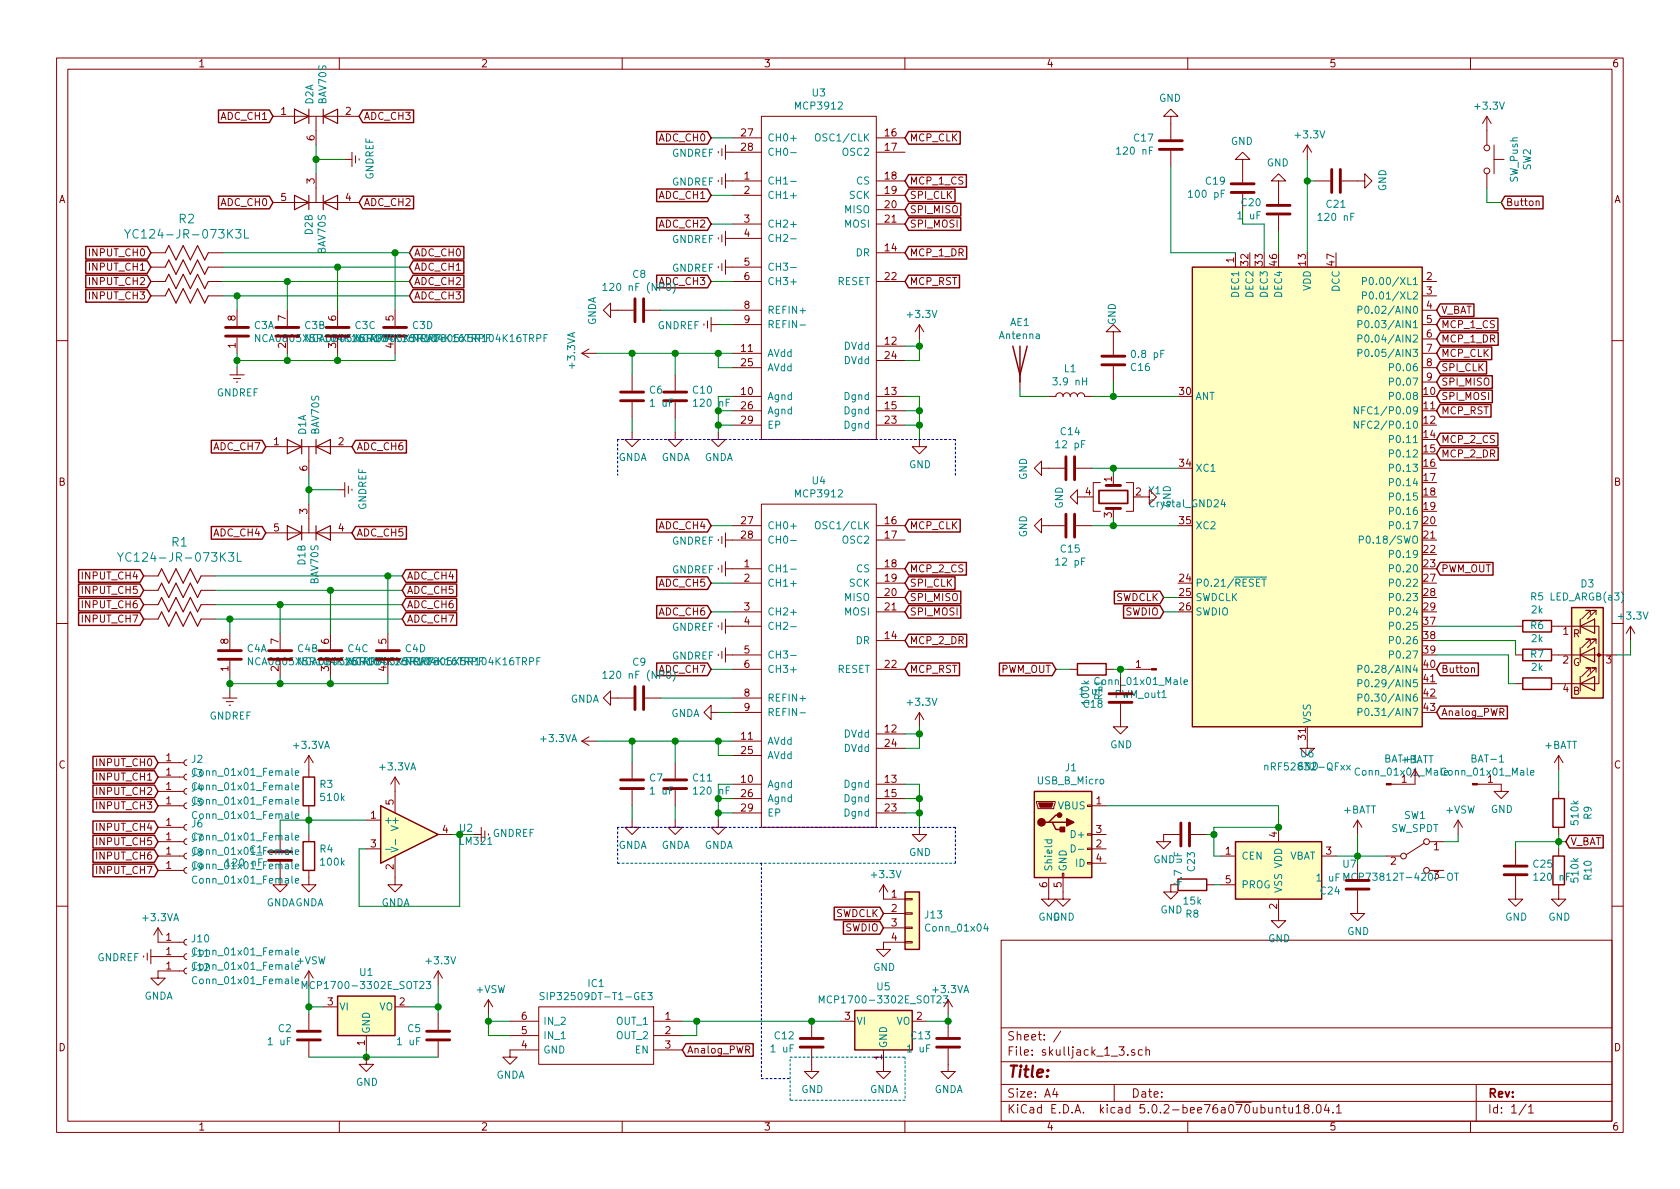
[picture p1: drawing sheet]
<svg xmlns="http://www.w3.org/2000/svg" width="297mm" height="210mm" viewBox="0 0 297 210" stroke-linecap="round" stroke-linejoin="round" font-family="sans-serif">
<defs><g id="words">
<text font-size="2.8" fill="#840000" x="178" y="190.5">Title:</text>
<g font-size="2.1" fill="#008484">
<text x="31.7" y="39.5">R2</text>
<text x="24" y="42.2">YC124-JR-073K3L</text>
<text x="22.7" y="99.3">YC124-JR-073K3L</text>
<text x="30.4" y="96.6">R1</text>
</g>
<g font-size="2.1" fill="#840000">
<text x="178" y="184">Sheet: /</text>
<text x="178" y="186.7">File: skulljack_1_3.sch</text>
<text x="178" y="196.9">KiCad E.D.A. kicad 5.0.2-bee76a070ubuntu18.04.1</text>
<text x="178" y="194.1">Size: A4</text>
<text x="200" y="194.1">Date:</text>
<text x="263" y="194.1">Rev:</text>
<text x="263" y="196.9">Id: 1/1</text>
</g>
<g font-size="1.8" fill="#840000">
<text x="35" y="11.9">1</text>
<text x="85" y="11.9">2</text>
<text x="135" y="11.9">3</text>
<text x="185" y="11.9">4</text>
<text x="235" y="11.9">5</text>
<text x="285" y="11.9">6</text>
<text x="39.1" y="21.2">ADC_CH1</text>
<text x="49.7" y="20.3">1</text>
<text x="61.1" y="20.3">2</text>
<text x="64.3" y="21.2">ADC_CH3</text>
<text x="55.6" y="24.9" transform="rotate(-90 55.6 24.9)">6</text>
<text x="116.6" y="25">ADC_CH0</text>
<text x="131.1" y="24.1">27</text>
<text x="131.1" y="26.7">28</text>
<text x="156.5" y="24.1">16</text>
<text x="156.5" y="26.7">17</text>
<text x="160.8" y="25">MCP_CLK</text>
<text x="10.4" y="35.9">A</text>
<text x="49.7" y="35.6">5</text>
<text x="55.6" y="32.5" transform="rotate(-90 55.6 32.5)">3</text>
<text x="61.1" y="35.6">4</text>
<text x="116.6" y="35.2">ADC_CH1</text>
<text x="131.6" y="31.7">1</text>
<text x="131.6" y="34.3">2</text>
<text x="156.5" y="31.7">18</text>
<text x="156.5" y="34.3">19</text>
<text x="160.8" y="32.6">MCP_1_CS</text>
<text x="160.8" y="35.2">SPI_CLK</text>
<text x="285.4" y="35.9">A</text>
<text x="39.1" y="36.4">ADC_CH0</text>
<text x="64.3" y="36.4">ADC_CH2</text>
<text x="116.6" y="40.3">ADC_CH2</text>
<text x="131.6" y="39.4">3</text>
<text x="131.6" y="41.9">4</text>
<text x="156.5" y="36.8">20</text>
<text x="156.5" y="39.4">21</text>
<text x="160.8" y="37.7">SPI_MISO</text>
<text x="160.8" y="40.3">SPI_MOSI</text>
<text x="266.2" y="36.4">Button</text>
<text x="16.1" y="45.3">INPUT_CH0</text>
<text x="16.1" y="47.9">INPUT_CH1</text>
<text x="73.2" y="45.3">ADC_CH0</text>
<text x="73.2" y="47.9">ADC_CH1</text>
<text x="131.6" y="47">5</text>
<text x="156.5" y="44.4">14</text>
<text x="160.8" y="45.3">MCP_1_DR</text>
<text x="218.2" y="46.5" transform="rotate(-90 218.2 46.5)">1</text>
<text x="220.7" y="46.9" transform="rotate(-90 220.7 46.9)">32</text>
<text x="223.3" y="46.9" transform="rotate(-90 223.3 46.9)">33</text>
<text x="225.8" y="46.9" transform="rotate(-90 225.8 46.9)">46</text>
<text x="230.9" y="46.9" transform="rotate(-90 230.9 46.9)">13</text>
<text x="236" y="46.9" transform="rotate(-90 236 46.9)">47</text>
<text x="16.1" y="50.4">INPUT_CH2</text>
<text x="16.1" y="53">INPUT_CH3</text>
<text x="73.2" y="50.4">ADC_CH2</text>
<text x="73.2" y="53">ADC_CH3</text>
<text x="116.6" y="50.4">ADC_CH3</text>
<text x="131.6" y="49.5">6</text>
<text x="156.5" y="49.5">22</text>
<text x="160.8" y="50.4">MCP_RST</text>
<text x="252.2" y="49.5">2</text>
<text x="252.2" y="52.1">3</text>
<text x="41.7" y="56.7" transform="rotate(-90 41.7 56.7)">8</text>
<text x="50.5" y="56.7" transform="rotate(-90 50.5 56.7)">7</text>
<text x="59.4" y="56.7" transform="rotate(-90 59.4 56.7)">6</text>
<text x="69.6" y="56.7" transform="rotate(-90 69.6 56.7)">5</text>
<text x="131.6" y="54.6">8</text>
<text x="131.6" y="57.1">9</text>
<text x="252.2" y="54.6">4</text>
<text x="252.2" y="57.1">5</text>
<text x="252.2" y="59.7">6</text>
<text x="254.8" y="58">MCP_1_CS</text>
<text x="254.8" y="55.5">V_BAT</text>
<text x="41.7" y="61.6" transform="rotate(-90 41.7 61.6)">1</text>
<text x="50.5" y="61.6" transform="rotate(-90 50.5 61.6)">2</text>
<text x="59.4" y="61.6" transform="rotate(-90 59.4 61.6)">3</text>
<text x="69.6" y="61.6" transform="rotate(-90 69.6 61.6)">4</text>
<text x="131.1" y="62.2">11</text>
<text x="131.1" y="64.8">25</text>
<text x="156.5" y="61">12</text>
<text x="156.5" y="63.5">24</text>
<text x="252.2" y="62.2">7</text>
<text x="252.2" y="64.8">8</text>
<text x="254.8" y="63.1">MCP_CLK</text>
<text x="254.8" y="65.7">SPI_CLK</text>
<text x="254.8" y="60.6">MCP_1_DR</text>
<text x="131.1" y="69.8">10</text>
<text x="156.5" y="69.8">13</text>
<text x="208.6" y="69.8">30</text>
<text x="251.8" y="69.8">10</text>
<text x="252.2" y="67.3">9</text>
<text x="254.8" y="68.2">SPI_MISO</text>
<text x="254.8" y="70.7">SPI_MOSI</text>
<text x="131.1" y="72.4">26</text>
<text x="131.1" y="74.9">29</text>
<text x="156.5" y="72.4">15</text>
<text x="156.5" y="74.9">23</text>
<text x="251.8" y="72.4">11</text>
<text x="251.8" y="74.9">12</text>
<text x="251.8" y="77.5">14</text>
<text x="254.8" y="73.3">MCP_RST</text>
<text x="37.8" y="79.6">ADC_CH7</text>
<text x="48.4" y="78.7">1</text>
<text x="54.4" y="83.3" transform="rotate(-90 54.4 83.3)">6</text>
<text x="59.8" y="78.7">2</text>
<text x="63" y="79.6">ADC_CH6</text>
<text x="208.6" y="82.5">34</text>
<text x="251.8" y="80">15</text>
<text x="251.8" y="82.5">16</text>
<text x="254.8" y="78.4">MCP_2_CS</text>
<text x="254.8" y="80.9">MCP_2_DR</text>
<text x="10.4" y="85.9">B</text>
<text x="191.9" y="87.6">4</text>
<text x="196.6" y="85.2" transform="rotate(-90 196.6 85.2)">1</text>
<text x="200.8" y="87.6">2</text>
<text x="251.8" y="85.1">17</text>
<text x="251.8" y="87.6">18</text>
<text x="285.4" y="85.9">B</text>
<text x="37.8" y="94.9">ADC_CH4</text>
<text x="48.4" y="94">5</text>
<text x="54.4" y="90.9" transform="rotate(-90 54.4 90.9)">3</text>
<text x="59.8" y="94">4</text>
<text x="63" y="94.9">ADC_CH5</text>
<text x="116.6" y="93.6">ADC_CH4</text>
<text x="131.1" y="92.7">27</text>
<text x="131.1" y="95.2">28</text>
<text x="156.5" y="92.7">16</text>
<text x="156.5" y="95.2">17</text>
<text x="160.8" y="93.6">MCP_CLK</text>
<text x="196.6" y="91.5" transform="rotate(-90 196.6 91.5)">3</text>
<text x="208.6" y="92.7">35</text>
<text x="251.8" y="90.2">19</text>
<text x="251.8" y="92.7">20</text>
<text x="251.8" y="95.2">21</text>
<text x="131.6" y="100.3">1</text>
<text x="156.5" y="100.3">18</text>
<text x="160.8" y="101.2">MCP_2_CS</text>
<text x="251.8" y="97.8">22</text>
<text x="251.8" y="100.3">23</text>
<text x="254.8" y="101.2">PWM_OUT</text>
<text x="14.8" y="102.5">INPUT_CH4</text>
<text x="14.8" y="105">INPUT_CH5</text>
<text x="14.8" y="107.6">INPUT_CH6</text>
<text x="71.9" y="102.5">ADC_CH4</text>
<text x="71.9" y="105">ADC_CH5</text>
<text x="71.9" y="107.6">ADC_CH6</text>
<text x="116.6" y="103.8">ADC_CH5</text>
<text x="131.6" y="102.9">2</text>
<text x="131.6" y="107.9">3</text>
<text x="156.5" y="102.9">19</text>
<text x="156.5" y="105.4">20</text>
<text x="156.5" y="107.9">21</text>
<text x="160.8" y="103.8">SPI_CLK</text>
<text x="160.8" y="106.3">SPI_MISO</text>
<text x="197.2" y="106.3">SWDCLK</text>
<text x="208.6" y="102.9">24</text>
<text x="208.6" y="105.4">25</text>
<text x="208.6" y="107.9">26</text>
<text x="251.8" y="102.9">27</text>
<text x="251.8" y="105.4">28</text>
<text x="251.8" y="107.9">29</text>
<text x="14.8" y="110.1">INPUT_CH7</text>
<text x="40.4" y="113.9" transform="rotate(-90 40.4 113.9)">8</text>
<text x="49.3" y="113.9" transform="rotate(-90 49.3 113.9)">7</text>
<text x="58.2" y="113.9" transform="rotate(-90 58.2 113.9)">6</text>
<text x="68.3" y="113.9" transform="rotate(-90 68.3 113.9)">5</text>
<text x="71.9" y="110.1">ADC_CH7</text>
<text x="116.6" y="108.8">ADC_CH6</text>
<text x="131.6" y="110.5">4</text>
<text x="156.5" y="113">14</text>
<text x="160.8" y="108.8">SPI_MOSI</text>
<text x="160.8" y="113.9">MCP_2_DR</text>
<text x="199" y="108.8">SWDIO</text>
<text x="251.8" y="110.5">37</text>
<text x="251.8" y="113">38</text>
<text x="276.4" y="112.3">1</text>
<text x="278.1" y="112.7">R</text>
<text x="40.4" y="118.7" transform="rotate(-90 40.4 118.7)">1</text>
<text x="49.3" y="118.7" transform="rotate(-90 49.3 118.7)">2</text>
<text x="58.2" y="118.7" transform="rotate(-90 58.2 118.7)">3</text>
<text x="68.3" y="118.7" transform="rotate(-90 68.3 118.7)">4</text>
<text x="116.6" y="119">ADC_CH7</text>
<text x="131.6" y="115.6">5</text>
<text x="131.6" y="118.1">6</text>
<text x="156.5" y="118.1">22</text>
<text x="160.8" y="119">MCP_RST</text>
<text x="176.9" y="119">PWM_OUT</text>
<text x="200.8" y="118.1">1</text>
<text x="251.8" y="115.6">39</text>
<text x="251.8" y="118.1">40</text>
<text x="254.8" y="119">Button</text>
<text x="276.4" y="117.3">2</text>
<text x="278.1" y="117.8">G</text>
<text x="284" y="117.3">3</text>
<text x="131.6" y="123.2">8</text>
<text x="131.6" y="125.7">9</text>
<text x="251.8" y="120.6">41</text>
<text x="251.8" y="123.2">42</text>
<text x="251.8" y="125.7">43</text>
<text x="276.4" y="122.4">4</text>
<text x="278.1" y="122.9">B</text>
<text x="131.1" y="130.8">11</text>
<text x="156.5" y="129.5">12</text>
<text x="230.9" y="130.8" transform="rotate(-90 230.9 130.8)">31</text>
<text x="254.8" y="126.6">Analog_PWR</text>
<text x="10.4" y="135.9">C</text>
<text x="17.3" y="135.5">INPUT_CH0</text>
<text x="29.4" y="134.6">1</text>
<text x="29.4" y="137.2">1</text>
<text x="131.1" y="133.3">25</text>
<text x="156.5" y="132.1">24</text>
<text x="240.1" y="137.2">Conn_01x01_Male Conn_01x01_Male</text>
<text x="285.4" y="135.9">C</text>
<text x="17.3" y="138">INPUT_CH1</text>
<text x="17.3" y="140.6">INPUT_CH2</text>
<text x="17.3" y="143.1">INPUT_CH3</text>
<text x="29.4" y="139.7">1</text>
<text x="29.4" y="142.2">1</text>
<text x="69.6" y="142.3" transform="rotate(-90 69.6 142.3)">5</text>
<text x="131.1" y="138.4">10</text>
<text x="131.1" y="141">26</text>
<text x="131.1" y="143.5">29</text>
<text x="156.5" y="138.4">13</text>
<text x="156.5" y="141">15</text>
<text x="156.5" y="143.5">23</text>
<text x="193.8" y="142.2">1</text>
<text x="247.8" y="138.4">1</text>
<text x="263" y="138.4">1</text>
<text x="17.3" y="146.9">INPUT_CH4</text>
<text x="17.3" y="149.5">INPUT_CH5</text>
<text x="29.4" y="146">1</text>
<text x="29.4" y="148.6">1</text>
<text x="65.6" y="144.8">1</text>
<text x="65.6" y="149.9">3</text>
<text x="78.3" y="147.3">4</text>
<text x="81.4" y="149.4">LM321</text>
<text x="193.8" y="149.9">2</text>
<text x="193.8" y="147.3">3</text>
<text x="225.8" y="148.1" transform="rotate(-90 225.8 148.1)">4</text>
<text x="277.6" y="149.5">V_BAT</text>
<text x="17.3" y="152">INPUT_CH6</text>
<text x="17.3" y="154.6">INPUT_CH7</text>
<text x="29.4" y="151.1">1</text>
<text x="29.4" y="153.7">1</text>
<text x="69.6" y="153.8" transform="rotate(-90 69.6 153.8)">2</text>
<text x="193.8" y="152.4">4</text>
<text x="216.7" y="151.1">1</text>
<text x="234.5" y="151.1">3</text>
<text x="245.9" y="152.9">2</text>
<text x="253.5" y="150.4">1</text>
<text x="157.6" y="158.7">1</text>
<text x="157.6" y="161.3">2</text>
<text x="185.2" y="156.9" transform="rotate(-90 185.2 156.9)">6</text>
<text x="187.7" y="156.9" transform="rotate(-90 187.7 156.9)">5</text>
<text x="216.7" y="156.2">5</text>
<text x="225.8" y="160.8" transform="rotate(-90 225.8 160.8)">2</text>
<text x="29.4" y="166.4">1</text>
<text x="147.7" y="162.2">SWDCLK</text>
<text x="149.4" y="164.7">SWDIO</text>
<text x="157.6" y="163.8">3</text>
<text x="157.6" y="166.4">4</text>
<text x="29.4" y="168.9">1</text>
<text x="29.4" y="171.4">1</text>
<text x="57.9" y="177.8">3</text>
<text x="70.6" y="177.8">2</text>
<text x="10.4" y="185.9">D</text>
<text x="64.5" y="184.9" transform="rotate(-90 64.5 184.9)">1</text>
<text x="92.2" y="185.4">4</text>
<text x="92.2" y="182.9">5</text>
<text x="92.2" y="180.3">6</text>
<text x="117.6" y="180.3">1</text>
<text x="117.6" y="182.9">2</text>
<text x="117.6" y="185.4">3</text>
<text x="149.4" y="180.3">3</text>
<text x="162.1" y="180.3">2</text>
<text x="285.4" y="185.9">D</text>
<text x="121.4" y="186.3">Analog_PWR</text>
<text x="156" y="187.4" transform="rotate(-90 156 187.4)">1</text>
<text x="35" y="199.9">1</text>
<text x="85" y="199.9">2</text>
<text x="135" y="199.9">3</text>
<text x="185" y="199.9">4</text>
<text x="235" y="199.9">5</text>
<text x="285" y="199.9">6</text>
</g>
<g font-size="1.8" fill="#008484">
<text x="143.7" y="17.1">U3</text>
<text x="55.4" y="18.5" transform="rotate(-90 55.4 18.5)">D2A</text>
<text x="57.7" y="18.4" transform="rotate(-90 57.7 18.4)">BAV70S</text>
<text x="140.8" y="19.4">MCP3912</text>
<text x="204.9" y="18">GND</text>
<text x="260.9" y="19.4">+3.3V</text>
<text x="118.8" y="27.7">GNDREF</text>
<text x="135.6" y="25">CH0+</text>
<text x="135.6" y="27.6">CH0-</text>
<text x="145" y="25">OSC1/CLK</text>
<text x="149.1" y="27.6">OSC2</text>
<text x="197.8" y="27.4">120 nF</text>
<text x="200.6" y="25">C17</text>
<text x="217.6" y="25.6">GND</text>
<text x="224" y="29.4">GND</text>
<text x="229.2" y="24.5">+3.3V</text>
<text x="66" y="31.8" transform="rotate(-90 66 31.8)">GNDREF</text>
<text x="118.8" y="32.8">GNDREF</text>
<text x="135.6" y="32.6">CH1-</text>
<text x="135.6" y="35.2">CH1+</text>
<text x="150.2" y="35.2">SCK</text>
<text x="151.5" y="32.6">CS</text>
<text x="210.5" y="35">100 pF</text>
<text x="213.3" y="32.7">C19</text>
<text x="245.1" y="33.8" transform="rotate(-90 245.1 33.8)">GND</text>
<text x="268.4" y="32.3" transform="rotate(-90 268.4 32.3)">SW_Push</text>
<text x="270.7" y="30.1" transform="rotate(-90 270.7 30.1)">SW2</text>
<text x="55.3" y="41.5" transform="rotate(-90 55.3 41.5)">D2B</text>
<text x="135.6" y="40.3">CH2+</text>
<text x="149.4" y="37.7">MISO</text>
<text x="149.4" y="40.3">MOSI</text>
<text x="219" y="38.8">1 uF</text>
<text x="219.6" y="36.5">C20</text>
<text x="233.4" y="39.1">120 nF</text>
<text x="234.6" y="36.7">C21</text>
<text x="57.6" y="44.8" transform="rotate(-90 57.6 44.8)">BAV70S</text>
<text x="118.8" y="43">GNDREF</text>
<text x="135.6" y="42.8">CH2-</text>
<text x="135.6" y="47.9">CH3-</text>
<text x="151.4" y="45.3">DR</text>
<text x="107.7" y="51.5">120 nF (NP0)</text>
<text x="111.9" y="49.1">C8</text>
<text x="118.8" y="48.1">GNDREF</text>
<text x="135.6" y="50.4">CH3+</text>
<text x="148" y="50.4">RESET</text>
<text x="219.1" y="52.5" transform="rotate(-90 219.1 52.5)">DEC1</text>
<text x="221.6" y="52.5" transform="rotate(-90 221.6 52.5)">DEC2</text>
<text x="224.2" y="52.5" transform="rotate(-90 224.2 52.5)">DEC3</text>
<text x="226.7" y="52.5" transform="rotate(-90 226.7 52.5)">DEC4</text>
<text x="231.8" y="51.5" transform="rotate(-90 231.8 51.5)">VDD</text>
<text x="236.9" y="51.6" transform="rotate(-90 236.9 51.6)">DCC</text>
<text x="242.6" y="50.4">P0.00/XL1</text>
<text x="242.6" y="53">P0.01/XL2</text>
<text x="44.9" y="58.2">C3A</text>
<text x="53.9" y="58.2">C3B</text>
<text x="62.8" y="58.2">C3C</text>
<text x="73" y="58.2">C3D</text>
<text x="105.4" y="57.6" transform="rotate(-90 105.4 57.6)">GNDA</text>
<text x="116.3" y="58.2">GNDREF</text>
<text x="135.6" y="55.5">REFIN+</text>
<text x="135.6" y="58">REFIN-</text>
<text x="160.6" y="56.2">+3.3V</text>
<text x="176.8" y="60">Antenna</text>
<text x="178.6" y="57.7">AE1</text>
<text x="197.3" y="57.5" transform="rotate(-90 197.3 57.5)">GND</text>
<text x="241.8" y="55.5">P0.02/AIN0</text>
<text x="241.8" y="58">P0.03/AIN1</text>
<text x="46" y="60.5">NCA0805X5R104K16TRPF</text>
<text x="63.8" y="60.5">NCA0805X5R104K16TRPF</text>
<text x="73.9" y="60.5">NCA0805X5R104K16TRPF</text>
<text x="101.7" y="65" transform="rotate(-90 101.7 65)">+3.3VA</text>
<text x="135.6" y="63.1">AVdd</text>
<text x="135.6" y="65.7">AVdd</text>
<text x="149.3" y="61.8">DVdd</text>
<text x="149.3" y="64.4">DVdd</text>
<text x="188.2" y="65.8">L1</text>
<text x="200" y="65.6">C16</text>
<text x="200.4" y="63.3">0.8 pF</text>
<text x="241.8" y="60.6">P0.04/AIN2</text>
<text x="241.8" y="63.1">P0.05/AIN3</text>
<text x="246.3" y="65.7">P0.06</text>
<text x="38.3" y="70.1">GNDREF</text>
<text x="114.9" y="69.6">C6</text>
<text x="115.2" y="71.9">1 uF</text>
<text x="122.6" y="69.6">C10</text>
<text x="123" y="71.9">120 nF</text>
<text x="135.6" y="70.7">Agnd</text>
<text x="149.4" y="70.7">Dgnd</text>
<text x="186.6" y="68.1">3.9 nH</text>
<text x="211.3" y="70.7">ANT</text>
<text x="246.3" y="70.7">P0.08</text>
<text x="246.3" y="68.2">P0.07</text>
<text x="54.1" y="76.9" transform="rotate(-90 54.1 76.9)">D1A</text>
<text x="56.4" y="76.8" transform="rotate(-90 56.4 76.8)">BAV70S</text>
<text x="135.6" y="73.3">Agnd</text>
<text x="135.6" y="75.8">EP</text>
<text x="149.4" y="73.3">Dgnd</text>
<text x="149.4" y="75.8">Dgnd</text>
<text x="187.6" y="77">C14</text>
<text x="241.2" y="73.3">NFC1/P0.09</text>
<text x="241.2" y="75.8">NFC2/P0.10</text>
<text x="109.3" y="81.5">GNDA</text>
<text x="116.9" y="81.5">GNDA</text>
<text x="124.5" y="81.5">GNDA</text>
<text x="160.7" y="82.8">GND</text>
<text x="186.9" y="79.3">12 pF</text>
<text x="211.3" y="83.4">XC1</text>
<text x="246.3" y="78.4">P0.11</text>
<text x="246.3" y="80.9">P0.12</text>
<text x="246.3" y="83.4">P0.13</text>
<text x="140.8" y="88">MCP3912</text>
<text x="143.7" y="85.6">U4</text>
<text x="181.6" y="84.9" transform="rotate(-90 181.6 84.9)">GND</text>
<text x="187.9" y="90" transform="rotate(-90 187.9 90)">GND</text>
<text x="203.1" y="87.4">Y1</text>
<text x="203.5" y="89.7">Crystal_GND24</text>
<text x="207" y="89.7" transform="rotate(-90 207 89.7)">GND</text>
<text x="246.3" y="86">P0.14</text>
<text x="246.3" y="88.5">P0.15</text>
<text x="64.8" y="90.2" transform="rotate(-90 64.8 90.2)">GNDREF</text>
<text x="135.6" y="93.6">CH0+</text>
<text x="145" y="93.6">OSC1/CLK</text>
<text x="181.6" y="95" transform="rotate(-90 181.6 95)">GND</text>
<text x="211.3" y="93.6">XC2</text>
<text x="246.3" y="91.1">P0.16</text>
<text x="246.3" y="93.6">P0.17</text>
<text x="54" y="99.9" transform="rotate(-90 54 99.9)">D1B</text>
<text x="118.8" y="96.3">GNDREF</text>
<text x="118.8" y="101.4">GNDREF</text>
<text x="135.6" y="101.2">CH1-</text>
<text x="135.6" y="96.1">CH0-</text>
<text x="149.1" y="96.1">OSC2</text>
<text x="151.5" y="101.2">CS</text>
<text x="186.9" y="100">12 pF</text>
<text x="187.6" y="97.7">C15</text>
<text x="241.6" y="96.1">P0.18/SWO</text>
<text x="246.3" y="98.7">P0.19</text>
<text x="246.3" y="101.2">P0.20</text>
<text x="56.3" y="103.2" transform="rotate(-90 56.3 103.2)">BAV70S</text>
<text x="135.6" y="103.8">CH1+</text>
<text x="149.4" y="106.3">MISO</text>
<text x="150.2" y="103.8">SCK</text>
<text x="211.3" y="103.8">P0.21/RESET</text>
<text x="211.3" y="106.3">SWDCLK</text>
<text x="246.3" y="103.8">P0.22</text>
<text x="246.3" y="106.3">P0.23</text>
<text x="270.7" y="106.2">R5</text>
<text x="274.2" y="106.2">LED_ARGB(a3)</text>
<text x="279.6" y="103.9">D3</text>
<text x="118.8" y="111.6">GNDREF</text>
<text x="135.6" y="108.8">CH2+</text>
<text x="135.6" y="111.4">CH2-</text>
<text x="149.4" y="108.8">MOSI</text>
<text x="151.4" y="113.9">DR</text>
<text x="211.3" y="108.8">SWDIO</text>
<text x="246.3" y="108.8">P0.24</text>
<text x="246.3" y="111.4">P0.25</text>
<text x="246.3" y="113.9">P0.26</text>
<text x="270.7" y="111.2">R6</text>
<text x="270.8" y="108.5">2k</text>
<text x="270.8" y="113.6">2k</text>
<text x="286.3" y="109.6">+3.3V</text>
<text x="43.7" y="115.3">C4A</text>
<text x="44.7" y="117.6">NCA0805X5R104K16TRPF</text>
<text x="52.7" y="115.3">C4B</text>
<text x="61.5" y="115.3">C4C</text>
<text x="62.5" y="117.6">NCA0805X5R104K16TRPF</text>
<text x="71.7" y="115.3">C4D</text>
<text x="111.9" y="117.7">C9</text>
<text x="118.8" y="116.6">GNDREF</text>
<text x="135.6" y="116.5">CH3-</text>
<text x="135.6" y="119">CH3+</text>
<text x="148" y="119">RESET</text>
<text x="241.8" y="119">P0.28/AIN4</text>
<text x="246.3" y="116.5">P0.27</text>
<text x="270.7" y="116.3">R7</text>
<text x="270.8" y="118.6">2k</text>
<text x="100.8" y="124.3">GNDA</text>
<text x="107.7" y="120">120 nF (NP0)</text>
<text x="135.6" y="124.1">REFIN+</text>
<text x="160.6" y="124.8">+3.3V</text>
<text x="191.1" y="122.9">1 uF</text>
<text x="191.6" y="125.2">C18</text>
<text x="192.6" y="124.5" transform="rotate(-90 192.6 124.5)">100k</text>
<text x="194.1" y="121.1">Conn_01x01_Male</text>
<text x="194.9" y="123.7" transform="rotate(-90 194.9 123.7)">R11</text>
<text x="197.2" y="123.4">PWM_out1</text>
<text x="241.8" y="121.5">P0.29/AIN5</text>
<text x="241.8" y="124.1">P0.30/AIN6</text>
<text x="37" y="127.2">GNDREF</text>
<text x="95.7" y="131.2">+3.3VA</text>
<text x="118.6" y="126.8">GNDA</text>
<text x="135.6" y="131.7">AVdd</text>
<text x="135.6" y="126.6">REFIN-</text>
<text x="149.3" y="130.4">DVdd</text>
<text x="231.8" y="128" transform="rotate(-90 231.8 128)">VSS</text>
<text x="241.8" y="126.6">P0.31/AIN7</text>
<text x="33.9" y="134.9">J2</text>
<text x="33.9" y="137.4">J3</text>
<text x="34.7" y="137.2">Conn_01x01_Female</text>
<text x="52" y="132.4">+3.3VA</text>
<text x="67.3" y="136.2">+3.3VA</text>
<text x="135.6" y="134.2">AVdd</text>
<text x="149.3" y="133">DVdd</text>
<text x="188.4" y="136.4">J1</text>
<text x="196.3" y="132.3">GND</text>
<text x="224.5" y="136.2">nRF52832-QFxx</text>
<text x="229.3" y="136.1">GND</text>
<text x="230" y="133.9">U6</text>
<text x="245" y="134.8">BAT+1</text>
<text x="247.7" y="135">+BATT</text>
<text x="260.5" y="134.8">BAT-1</text>
<text x="273.1" y="132.4">+BATT</text>
<text x="33.9" y="140">J4</text>
<text x="33.9" y="142.5">J5</text>
<text x="34.7" y="139.7">Conn_01x01_Female</text>
<text x="34.7" y="142.3">Conn_01x01_Female</text>
<text x="56.6" y="139.3">R3</text>
<text x="56.8" y="141.7">510k</text>
<text x="114.9" y="138.2">C7</text>
<text x="115.2" y="140.5">1 uF</text>
<text x="122.6" y="138.2">C11</text>
<text x="123" y="140.5">120 nF</text>
<text x="135.6" y="139.3">Agnd</text>
<text x="135.6" y="141.9">Agnd</text>
<text x="149.4" y="139.3">Dgnd</text>
<text x="149.4" y="141.9">Dgnd</text>
<text x="183.5" y="138.7">USB_B_Micro</text>
<text x="187.1" y="143.1">VBUS</text>
<text x="237.5" y="143.9">+BATT</text>
<text x="255.7" y="143.9">+VSW</text>
<text x="263.6" y="143.8">GND</text>
<text x="33.9" y="146.3">J6</text>
<text x="33.9" y="148.9">J7</text>
<text x="34.7" y="144.8">Conn_01x01_Female</text>
<text x="34.7" y="148.6">Conn_01x01_Female</text>
<text x="67.8" y="145.7">+</text>
<text x="70.5" y="146.5" transform="rotate(-90 70.5 146.5)">V+</text>
<text x="87.1" y="148">GNDREF</text>
<text x="135.6" y="144.4">EP</text>
<text x="149.4" y="144.4">Dgnd</text>
<text x="189.7" y="148.2">D+</text>
<text x="245.9" y="147.1">SW_SPDT</text>
<text x="248.3" y="144.8">SW1</text>
<text x="279.1" y="145.7" transform="rotate(-90 279.1 145.7)">510k</text>
<text x="281.4" y="144.9" transform="rotate(-90 281.4 144.9)">R9</text>
<text x="33.9" y="151.4">J8</text>
<text x="33.9" y="153.9">J9</text>
<text x="34.7" y="151.2">Conn_01x01_Female</text>
<text x="34.7" y="153.7">Conn_01x01_Female</text>
<text x="40.3" y="153.2">120 nF</text>
<text x="44.2" y="150.9">C1</text>
<text x="56.6" y="150.8">R4</text>
<text x="56.8" y="153.1">100k</text>
<text x="109.3" y="150.1">GNDA</text>
<text x="116.9" y="150.1">GNDA</text>
<text x="124.5" y="150.1">GNDA</text>
<text x="154.3" y="155.3">+3.3V</text>
<text x="160.7" y="151.4">GND</text>
<text x="186.1" y="154.2" transform="rotate(-90 186.1 154.2)">Shield</text>
<text x="188.6" y="154.2" transform="rotate(-90 188.6 154.2)">GND</text>
<text x="190.2" y="153.3">ID</text>
<text x="203.9" y="152.6">GND</text>
<text x="211.3" y="154" transform="rotate(-90 211.3 154)">C23</text>
<text x="219.5" y="152">CEN</text>
<text x="227.8" y="152">VBAT</text>
<text x="233" y="155.9">1 uF</text>
<text x="237.5" y="153.4">U7</text>
<text x="239.2" y="155.7">MCP73812T-420I-OT</text>
<text x="253.5" y="155.4">3</text>
<text x="271.2" y="153.4">C25</text>
<text x="271.6" y="155.7">120 nF</text>
<text x="279.1" y="155.9" transform="rotate(-90 279.1 155.9)">510k</text>
<text x="281.4" y="155.5" transform="rotate(-90 281.4 155.5)">R10</text>
<text x="34.7" y="156.3">Conn_01x01_Female</text>
<text x="47.1" y="160.3">GNDAGNDA</text>
<text x="67.4" y="160.3">GNDA</text>
<text x="205.2" y="161.5">GND</text>
<text x="209" y="156.2" transform="rotate(-90 209 156.2)">4.7 uF</text>
<text x="209.3" y="160">15k</text>
<text x="219.5" y="157.1">PROG</text>
<text x="226.7" y="158" transform="rotate(-90 226.7 158)">VSS VDD</text>
<text x="233.6" y="158.2">C24</text>
<text x="25.3" y="162.9">+3.3VA</text>
<text x="34" y="166.6">J10</text>
<text x="163.6" y="162.4">J13</text>
<text x="164" y="164.7">Conn_01x04</text>
<text x="183.6" y="162.8">GND</text>
<text x="186.1" y="162.8">GND</text>
<text x="209.7" y="162.3">R8</text>
<text x="224.2" y="166.6">GND</text>
<text x="238.2" y="165.3">GND</text>
<text x="266.1" y="162.8">GND</text>
<text x="273.8" y="162.8">GND</text>
<text x="17.2" y="170">GNDREF</text>
<text x="34" y="169.2">J11</text>
<text x="34" y="171.7">J12</text>
<text x="34.7" y="169">Conn_01x01_Female</text>
<text x="34.7" y="171.5">Conn_01x01_Female</text>
<text x="52.5" y="170.5">+VSW</text>
<text x="63.7" y="172.6">U1</text>
<text x="75.5" y="170.5">+3.3V</text>
<text x="154.4" y="171.7">GND</text>
<text x="25.5" y="176.8">GNDA</text>
<text x="34.7" y="174">Conn_01x01_Female</text>
<text x="54.7" y="174.9">MCP1700-3302E_SOT23</text>
<text x="59.9" y="178.7">VI</text>
<text x="67" y="178.7">VO</text>
<text x="84.2" y="175.6">+VSW</text>
<text x="97" y="176.9">SIP32509DT-T1-GE3</text>
<text x="104" y="174.5">IC1</text>
<text x="146.2" y="177.4">MCP1700-3302E_SOT23</text>
<text x="155.1" y="175.1">U5</text>
<text x="165" y="175.6">+3.3VA</text>
<text x="47.6" y="184.8">1 uF</text>
<text x="49.3" y="182.5">C2</text>
<text x="65.4" y="182.9" transform="rotate(-90 65.4 182.9)">GND</text>
<text x="70.5" y="184.8">1 uF</text>
<text x="72.1" y="182.5">C5</text>
<text x="96" y="183.8">IN_1</text>
<text x="96" y="181.2">IN_2</text>
<text x="109.1" y="181.2">OUT_1</text>
<text x="109.1" y="183.8">OUT_2</text>
<text x="137" y="183.8">C12</text>
<text x="151.4" y="181.2">VI</text>
<text x="156.8" y="185.4" transform="rotate(-90 156.8 185.4)">GND</text>
<text x="158.5" y="181.2">VO</text>
<text x="161.2" y="183.8">C13</text>
<text x="87.7" y="190.7">GNDA</text>
<text x="96" y="186.3">GND</text>
<text x="112.3" y="186.3">EN</text>
<text x="136.5" y="186.1">1 uF</text>
<text x="160.6" y="186.1">1 uF</text>
<text x="62.9" y="192">GND</text>
<text x="141.7" y="193.3">GND</text>
<text x="153.7" y="193.3">GNDA</text>
<text x="165.2" y="193.3">GNDA</text>
</g>
<text font-size="1.8" fill="#008400" x="81.3" y="147.1">U2</text>
</g></defs>
<g fill="none" stroke="#840000" stroke-width=".18">
<path d="M10 10.3h277v189.9h-277zM12 12.2h273v186.1h-273zM60 10.3v1.9M110 10.3v1.9M160 10.3v1.9M210 10.3v1.9M260 10.3v1.9M48.3 20.6h15.2M48.3 35.8h15.2M55.9 20.6v5M55.9 30.7v5.1M61 28.2h1.2"/>
<path d="M62.2 26.9v2.6M62.9 27.6v1.2M63.5 28.1v.2M127 26.8v.2M127 31.9v.2M127.6 26.3v1.3M127.6 31.4v1.2M128.3 25.6v2.6M128.3 30.7v2.6M128.3 32h6.3M128.3 26.9h6.3M129.5 24.4h5.1"/>
<path d="M129.5 34.5h5.1M129.5 39.6h5.1M134.6 20.6h20.3v57.1h-20.3zM154.9 32h5.1M154.9 24.4h5.1M154.9 26.9h5.1M154.9 34.5h5.1M154.9 37.1h5.1M154.9 39.6h5.1M207 20.6h1.3l-1.3-1.3-1.3 1.3h1.3v4M207 26.7v2.8M219.7 28.2h1.3l-1.3-1.3-1.3 1.3h1.3v4.1"/>
<path d="M219.7 34.3v2.8M226.1 32h1.2l-1.2-1.3-1.3 1.3h1.3v4.1M226.1 38.1v2.8M231.1 25.6l-.7 1.3M231.1 25.6v2.6M231.1 25.6l.8 1.3M232.4 32h2.8M237.2 32h4.1v-1.3l1.3 1.3-1.3 1.3v-1.3M262.9 20.6v5M262.9 30.7v2.6M262.9 20.6l-.8 1.2M262.9 20.6l.8 1.2"/>
<path d="M264.2 28.2h1.7M264.2 25.6v5.1M271.6 35.7l.2-.2 .3 .1v.8M26.7 44.7h2.5M26.7 49.8h2.5M26.7 47.2h2.5M26.7 52.3h2.5M36.8 44.7h2.6M36.8 49.8h2.6M36.8 47.2h2.6M36.8 52.3h2.6M41.9 54.9v2.8"/>
<path d="M41.9 59.7v2.8M50.8 54.9v2.8M50.8 59.7v2.8M59.7 54.9v2.8M59.7 59.7v2.8M69.8 54.9v2.8M69.8 59.7v2.8M107.9 54.9v-1.3l-1.2 1.3 1.2 1.2v-1.2h4.1M114 54.9h2.8M124.5 57.3v.2M125.1 56.8v1.2M125.7 57.4h1.3"/>
<path d="M125.7 56.1v2.6M127 42v.3M127 47.1v.3M127.6 41.5v1.3M127.6 46.6v1.3M128.3 40.9v2.5M128.3 46v2.5M128.3 42.2h6.3M128.3 47.2h6.3M129.5 49.8h5.1M129.5 54.9h5.1M129.5 57.4h5.1"/>
<path d="M154.9 44.7h5.1M154.9 49.8h5.1M162.6 57.4v2.5M162.6 57.4l-.8 1.3M162.6 57.4l.7 1.3M196.8 58.7h1.3l-1.3-1.3-1.2 1.3h1.2v4M218.4 44.7v2.5M251.5 49.8h2.5M251.5 54.9h2.5M251.5 57.4h2.5M251.5 52.3h2.5M251.5 59.9h2.5"/>
<path d="M10 60.2h2M40.6 66.3h2.6M41.3 66.9h1.2M41.8 67.6h.2M41.9 65v1.3M47 79h15.2M54.6 79v5.1M102.9 62.5h2.5M102.9 62.5l1.2 .7M104.1 61.7l-1.2 .8M111.8 76.4v1.3h1.2l-1.2 1.3-1.3-1.3h1.3M111.8 66.3v2.8"/>
<path d="M111.8 71.1v2.8M119.4 76.4v1.3h1.2l-1.2 1.3-1.3-1.3h1.3M119.4 66.3v2.8M119.4 71.1v2.8M127 76.4v1.3h1.3l-1.3 1.3-1.3-1.3h1.3M129.5 70.1h5.1M129.5 62.5h5.1M129.5 72.6h5.1M129.5 75.2h5.1M129.5 65h5.1M154.9 70.1h5.1M154.9 61.2h5.1"/>
<path d="M154.9 72.6h5.1M154.9 75.2h5.1M154.9 63.7h5.1M162.6 77.7v1.3h1.2l-1.2 1.3-1.3-1.3h1.3M180.3 66.3v2.5M185.4 70.1h1.3a.63 .63 0 0 1 .6-.6 .63 .63 0 0 1 .7 .6 .63 .63 0 0 1 .6-.6 .63 .63 0 0 1 .6 .6 .63 .63 0 0 1 .7-.6 .63 .63 0 0 1 .6 .6 .63 .63 0 0 1 .6-.6 .63 .63 0 0 1 .7 .6h1.2M196.8 64.8v2.8M251.5 62.5h2.5M251.5 65h2.5M251.5 67.6h2.5M285 60.2h2M47 94.2h15.2"/>
<path d="M54.6 89.1v5.1M59.7 86.6h1.3M61 85.3v2.6M61.6 86v1.2M62.2 86.5v.2M127 95.4v.2M127.6 94.9v1.2M127.6 99.9v1.3M128.3 95.5h6.3M128.3 94.2v2.6M128.3 99.3v2.5M129.5 93h5.1"/>
<path d="M134.6 89.1h20.3v57.2h-20.3zM154.9 93h5.1M154.9 95.5h5.1M184.1 82.8v-1.3l-1.2 1.3 1.2 1.3v-1.3h4.1M184.1 93v-1.3l-1.2 1.3 1.2 1.2v-1.2h4.1M190.2 93h2.8M190.2 82.8h2.8M190.5 87.9v-1.3l-1.3 1.3 1.3 1.2v-1.2h1.3M194.6 85.3h-1.3v5.1h1.3M196.8 85.3v.5M196.8 89.9v.5M199.1 85.3h1.3v5.1h-1.3"/>
<path d="M201.9 87.9h1.3v-1.3l1.3 1.3-1.3 1.2v-1.2M10 110.3h2M25.4 101.8h2.5M25.4 104.4h2.5M25.4 106.9h2.5M25.4 109.5h2.5M35.6 101.8h2.5M35.6 104.4h2.5M35.6 106.9h2.5M35.6 109.5h2.5M40.6 112v2.8M40.6 116.8v2.8"/>
<path d="M49.5 112v2.8M49.5 116.8v2.8M58.4 112v2.8M58.4 116.8v2.8M68.6 112v2.8M68.6 116.8v2.8M127 100.5v.2M127 110.6v.3M127 115.7v.2M127.6 110.1v1.3M127.6 115.2v1.3M128.3 100.6h6.3"/>
<path d="M128.3 110.7h6.3M128.3 115.8h6.3M128.3 109.5v2.5M128.3 114.5v2.6M129.5 103.1h5.1M129.5 108.2h5.1M129.5 118.4h5.1M154.9 100.6h5.1M154.9 113.3h5.1M154.9 103.1h5.1M154.9 105.7h5.1M154.9 108.2h5.1"/>
<path d="M154.9 118.4h5.1M189.2 118.4h1.3M195.6 118.4h1.2M198.1 119.6v2.8M199.4 118.4h4.2M260.2 118.2l.1-.1h.4v.8M268 110.7h1.2M268 115.8h1.2M274.3 110.7h8.4v10.2h-8.4M274.3 115.8h11.4M281.2 118.9v-.8h-.8h.8l-1.5 1.5M281.2 113.8v-.8h-.8h.8l-1.5 1.5"/>
<path d="M281.2 108.7v-.8h-.8h.8l-1.5 1.6M281.9 109.5h.1M282.2 118.9v-.8h-.8h.8l-1.5 1.5M282.2 113.8v-.8h-.8h.8l-1.5 1.5M282.2 108.7v-.8h-.8h.8l-1.5 1.6M285 110.3h2M288.3 110.7l-.8 1.3M288.3 110.7v2.6M288.3 110.7l.8 1.3M27.9 134.9h4.6M27.9 137.4h4.6M27.9 139.9h4.6"/>
<path d="M33 134.4l-.3 .1-.2 .3 .1 .4 .4 .2M33 136.9l-.3 .1-.2 .3 .1 .4 .4 .2M33 139.4l-.3 .1-.2 .4 .1 .4 .4 .2M39.4 123.4h2.5M40 124.1h1.3M40.5 124.7h.3M40.6 122.2v1.2M54.6 133.6v3.8M54.6 133.6l-.8 1.3M54.6 133.6l.8 1.3M69.8 137.4v6.4M69.8 137.4l-.7 1.3"/>
<path d="M69.8 137.4l.8 1.3M102.9 131.1h2.5M102.9 131.1l1.2 .7M104.1 130.3l-1.2 .8M107.9 123.4v-1.2l-1.2 1.2 1.2 1.3v-1.3h4.1M111.8 134.9v2.8M111.8 139.7v2.8M114 123.4h2.8M119.4 134.9v2.8M119.4 139.7v2.8M125.7 126v-1.3l-1.2 1.3 1.2 1.2v-1.2h1.3M129.5 138.7h5.1"/>
<path d="M129.5 131.1h5.1M129.5 133.6h5.1M129.5 123.4h5.1M129.5 126h5.1M154.9 138.7h5.1M154.9 129.8h5.1M154.9 132.3h5.1M162.6 126l-.8 1.2M162.6 126v2.5M162.6 126l.7 1.2M198.1 124.5v4h1.3l-1.3 1.3-1.3-1.3h1.3M231.1 131.1v1.2h1.3l-1.3 1.3-1.2-1.3h1.2"/>
<path d="M250.2 136.1v2.6h-4.2M261.2 138.7h4.2v1.2h1.3l-1.3 1.3-1.2-1.3h1.2M268 120.9h1.2M275.6 133.6v2.5M275.6 139.9v1.3M275.6 133.6l-.8 1.3M275.6 133.6l.8 1.3M27.9 148.8h4.6M27.9 151.4h4.6M27.9 142.5h4.6M27.9 146.3h4.6M27.9 153.9h4.6"/>
<path d="M33 142l-.3 .1-.2 .3 .1 .4 .4 .2M33 145.8l-.3 .1-.2 .3 .1 .4 .4 .2M33 148.3l-.3 .1-.2 .4 .1 .3 .4 .2M33 150.9l-.3 .1-.2 .3 .1 .4 .4 .2M33 153.4l-.3 .1-.2 .3 .1 .4 .4 .2M49.5 152.4v4.1h1.3l-1.3 1.2-1.2-1.2h1.2M49.5 147.6v2.8M54.6 153.9v2.6h1.3l-1.3 1.2-1.3-1.2h1.3M54.6 142.5v1.3M54.6 147.6v1.2M64.8 145h2.5M64.8 150.1h2.5"/>
<path d="M69.8 151.4v5.1h1.3l-1.3 1.2-1.2-1.2h1.2M77.5 147.6h2.5M85.1 146.3v2.5M85.7 146.9v1.3M86.4 147.4v.3M111.8 145v1.3h1.2l-1.2 1.3-1.3-1.3h1.3M119.4 145v1.3h1.2l-1.2 1.3-1.3-1.3h1.3M127 145v1.3h1.3l-1.3 1.3-1.3-1.3h1.3M129.5 141.2h5.1M129.5 143.8h5.1M154.9 141.2h5.1M154.9 143.8h5.1"/>
<path d="M156.2 156.5v2.5h3.8M156.2 156.5l-.8 1.2M156.2 156.5l.8 1.2M160 158.9h1.3v.2h-1.3zM162.6 146.3v1.3h1.2l-1.2 1.2-1.3-1.2h1.3M183.3 141.7h3.3v.3l-.3 1h-2.8zM185.4 155.2v3.8h1.3l-1.3 1.3-1.3-1.3h1.3M187.8 154.4h.3v.8h-.3zM188 155.2v3.8h1.2l-1.2 1.3-1.3-1.3h1.3M192.3 152.5h.7v.3h-.7zM192.3 150h.7v.2h-.7zM192.3 147.4h.7v.3h-.7z"/>
<path d="M192.3 142.4h.7v.2h-.7zM193 150.1h2.6M193 147.6h2.6M193 142.5h2.6M193 152.6h2.6M208.3 156.5h-1.3v1.2h1.3l-1.3 1.3-1.3-1.3h1.3M208.5 147.6h-2.8v1.2h1.3l-1.3 1.3-1.2-1.3h1.2M210.6 147.6h2.8M213.4 156.5h1.2M215.9 151.4h2.5M215.9 156.5h2.5M226.1 159v3.8h1.2l-1.2 1.3-1.3-1.3h1.3"/>
<path d="M226.1 146.3v2.5M233.7 151.4h2.5M240 157.5v4h1.3l-1.3 1.3-1.2-1.3h1.2M240 145v2.6M240 152.6v2.8M240 145l-.7 1.3M240 145l.8 1.3M245.1 151.4h2.5M251.8 149.1l-3.1 2M252.7 148.8h2.6M257.8 145l-.8 1.3M257.8 145v2.6"/>
<path d="M257.8 145l.8 1.3M268 154.9v4.1h1.2l-1.2 1.3-1.3-1.3h1.3M268 150.1v2.8M275.6 156.5v2.5h1.3l-1.3 1.3-1.3-1.3h1.3M275.6 146.3v1.3M275.6 150.1v1.3M10 160.2h2M25.4 169v.3M26 168.5v1.3M26.7 169.2h5.8M26.7 167.9v2.5M27.9 164.1v2.5h4.6"/>
<path d="M27.9 164.1l-.7 1.2M27.9 164.1l.8 1.2M32.5 171.7h-4.6v1.3h1.3l-1.3 1.2-1.2-1.2h1.2M33 166.1l-.3 .1-.2 .3 .1 .4 .4 .2M33 168.7l-.3 .1-.2 .3 .1 .4 .4 .2M33 171.2l-.3 .1-.2 .3 .1 .4 .4 .2M54.6 171.7v2.5M54.6 179.3v2.8M54.6 171.7l-.8 1.3M54.6 171.7l.8 1.3M57.1 178h2.6M69.8 178h2.6"/>
<path d="M77.5 171.7v2.5M77.5 179.3v2.8M77.5 171.7l-.8 1.3M77.5 171.7l.7 1.3M86.4 176.8v2.5M86.4 176.8l-.8 1.2M86.4 176.8l.7 1.2M95.2 178h20.4v10.2h-20.4zM156.2 161.5h3.8M156.2 164.1h3.8M160 166.5h1.3v.2h-1.3zM160 164h1.3v.2h-1.3z"/>
<path d="M160 161.4h1.3v.3h-1.3zM160 166.6h-3.8v1.3h1.3l-1.3 1.3-1.3-1.3h1.3M167.6 176.8l-.7 1.2M167.6 176.8v2.5M167.6 176.8l.8 1.2M177 166.3h108v32h-108zM285 160.2h2M54.6 184.1v2.8M60 198.3v1.9M64.8 186.9v1.3h1.2l-1.2 1.3-1.3-1.3h1.3M64.8 183.1v2.6M77.5 184.1v2.8"/>
<path d="M90.2 180.6h5M90.2 183.1h5M95.2 185.7h-5v1.2h1.2l-1.2 1.3-1.3-1.3h1.3M110 198.3v1.9M115.6 180.6h5M115.6 183.1h5M115.6 185.7h5M143.5 185.4v4.1h1.3l-1.3 1.2-1.3-1.2h1.3M143.5 180.6v2.8M148.6 180.6h2.5M156.2 185.7v3.8h1.3l-1.3 1.2-1.3-1.2h1.3M160 198.3v1.9"/>
<path d="M161.3 180.6h2.5M167.6 185.4v4.1h1.3l-1.3 1.2-1.2-1.2h1.2M167.6 180.6v2.8M177 194.8h108M177 191.8h108M177 187.8h108M177 181.8h108M186.5 192.5l-.4 1h1M186.8 193v1M187.6 182.3l-1.3 2M197 191.8v3M200.6 185.7l-.3-.1-.2 .2v.2l.5 .2v.3h-.5"/>
<path d="M202 185.7l-.5-.1-.2 .3v.6l.2 .1 .5-.1M202.6 185.7l.2-.1 .4 .1 .1 .9M202.6 185.1v1.5M210 198.3v1.9M226.8 195.8h.6M227 195.3v1.3l.4 .2M227.9 195.8v.9l.4 .1 .2-.1M228.5 195.8v1M229.2 195.8l.4-.5v1.5M229.2 196.8h.8M230.9 196l-.2-.2-.1-.2 .3-.3h.3l.2 .3v.2l-.7 .2a.48 .48 0 0 0 0 .7l.2 .1 .5-.1a.48 .48 0 0 0-.2-.7M232.1 196.7v.1"/>
<path d="M232.9 195.5l.3-.2a.94 .94 0 0 1 0 1.5l-.4-.3-.1-.6zM234.5 195.2l-.3 1.1h.9M234.9 195.8v1M235.7 196.7v.1M236.3 195.8l.4-.5v1.5M236.3 196.8h.9M260 198.3v1.9M261 191.8v6.5M269.8 195.2l-1.2 2M270.3 195.8l.4-.5v1.5M270.3 196.8h.8"/>
<circle cx="262.9" cy="26.2" r=".51"/>
<circle cx="262.9" cy="30.2" r=".51"/>
<circle cx="248.2" cy="151.4" r=".51"/>
<circle cx="252.2" cy="153.9" r=".51"/>
<circle cx="252.2" cy="148.8" r=".51"/>
</g>
<g fill="none" stroke="#008484" stroke-width=".18">
<path d="M139.8 32.1h1M139.8 34.6h1M139.8 24.5h1M139.8 27h1M139.8 39.7h1M144.2 23.8l.1-.1a.42 .42 0 0 1 .7 .1 .88 .88 0 0 1-.3 1.1h-.4a1.07 1.07 0 0 1-.1-1.1zM22 40.6l.6 .8 .5-.8M22.6 41.4v.7M41.7 40.6h.9l-.5 .6 .4 .1v.7l-.2 .1h-.4l-.2-.1M43.2 40.6v1.5h.8M45.9 59.2v1.2l-.7-1.2v1.2M96.2 59.8h.4"/>
<path d="M96.8 59.2h-.6v1.2M106.6 50.5l.4-.4v1.3M106.6 51.4h.7M119 49.9a1.4 1.4 0 0 1 0 2M139.8 42.2h1M139.8 47.3h1M139.8 49.9h1M141.5 57.5h.9M240.1 54.8h.6l.1-.5-.2-.2h-.5v1.3M240.1 57.3h.6l.1-.5-.2-.1h-.5v1.3M240.1 59.9l.6-.1 .1-.4-.2-.2h-.5v1.3M240.9 49.7l.7-.1v-.4l-.2-.1h-.5v1.2"/>
<path d="M240.9 52.3l.7-.1v-.5l-.2-.1h-.5v1.3M241.4 54.3l.2-.2a.67 .67 0 0 1 .5 .7 .67 .67 0 0 1-.5 .6l-.3-.5zM241.4 56.8l.2-.1a.67 .67 0 0 1 .5 .6 .67 .67 0 0 1-.5 .7l-.3-.5zM241.5 59.3l.1-.1a.67 .67 0 0 1 .5 .7 .67 .67 0 0 1-.5 .6 .83 .83 0 0 1-.1-1.2zM242.2 49.2l.2-.1a.67 .67 0 0 1 .4 .6 .67 .67 0 0 1-.4 .6l-.3-.4zM242.2 51.7l.2-.1a.67 .67 0 0 1 .4 .6 .67 .67 0 0 1-.4 .7l-.3-.5zM240.1 62.4h.6l.1-.5-.2-.1h-.5v1.2M240.2 71.9v1.3l-.8-1.3v1.3M240.2 74.5v1.2l-.8-1.2v1.2M241.5 61.8h.1a.67 .67 0 0 1 .5 .6 .67 .67 0 0 1-.5 .6 .83 .83 0 0 1-.1-1.2zM245.7 70h.6v-.5l-.1-.1h-.5v1.3M245.7 77.7l.6-.1v-.5l-.1-.1h-.5v1.3"/>
<path d="M245.7 65l.6-.1v-.5l-.1-.1h-.5v1.3M245.7 67.5h.6v-.5l-.1-.2h-.5v1.3M20.8 97.7l.5 .8 .5-.8M21.3 98.5v.8M40.4 97.7h.9l-.5 .6 .4 .1v.7l-.2 .2h-.4l-.2-.2M42 97.7v1.6h.7M139.8 93h1M139.8 95.6h1M144.2 92.4l.1-.1a.42 .42 0 0 1 .7 .1 .88 .88 0 0 1-.3 1.1h-.4a1.07 1.07 0 0 1-.1-1.1zM216.2 88.3l-.3 .9h.8M216.5 88.8v.8M240.3 95.4h.6l.2-.2-.1-.3-.2-.1h-.5v1.3"/>
<path d="M245.7 80.2h.6v-.5l-.1-.2h-.5v1.3M245.7 82.7h.6v-.5l-.1-.1h-.5v1.3M245.7 85.3l.6-.1v-.4l-.1-.2h-.5v1.3M245.7 87.8h.6v-.5l-.1-.1h-.5v1.2M245.7 90.4l.6-.1v-.5l-.1-.1h-.5v1.3M245.7 92.9h.6v-.5l-.1-.2h-.5v1.3M245.7 98l.6-.1v-.4l-.1-.2h-.5v1.3M44.7 116.3v1.3l-.8-1.3v1.3M84.8 116.9h.4M85.3 116.3h-.5v1.3M85.3 116.4l.2-.1a.69 .69 0 0 1 .5 .6 .69 .69 0 0 1-.5 .7l-.2-.2-.1-.3zM86.7 116.3l-.3 .8h.8"/>
<path d="M87 116.7v.9M87.7 116.3v1.3M87.9 116.9l.5 .7M88.4 116.3l-.7 .7M88.9 116.7l.4-.4v1.3M88.9 117.6h.7M90.7 116.3h-.2a.79 .79 0 0 0-.1 1.3l.4-.2v-.5l-.4-.1-.3 .2M91.2 116.3h.7M91.6 116.3v1.3M92.4 117l.6-.1v-.5l-.1-.1h-.5v1.3M92.7 117l.4 .6M93.6 117l.7-.1v-.5l-.2-.1h-.5v1.3"/>
<path d="M94.9 116.9h.4M95.5 116.3h-.6v1.3M106.6 119l.4-.3v1.3M106.6 120h.7M119 118.5a1.4 1.4 0 0 1 0 1.9M139.8 100.7h1M139.8 103.2h1M139.8 108.3h1M139.8 110.8h1M139.8 115.9h1M139.8 118.4h1M221.8 102.1h2.2"/>
<path d="M223.1 102.4h.8M223.5 102.4v1.3M240.1 118.3h.6l.1-.5-.2-.2h-.5v1.3M241.5 117.7l.1-.1a.67 .67 0 0 1 .5 .7 .67 .67 0 0 1-.5 .6 .83 .83 0 0 1-.1-1.2zM245.7 100.5h.6v-.5l-.1-.1h-.5v1.2M245.7 103.1l.6-.1v-.5l-.1-.1h-.5v1.3M245.7 105.6h.6v-.5l-.1-.2h-.5v1.3M245.7 108.1h.6v-.5l-.1-.1h-.5v1.3M245.7 110.7l.6-.1v-.4l-.1-.2h-.5v1.3M245.7 113.2h.6v-.5l-.1-.1h-.5v1.2M245.7 115.8l.6-.1v-.5l-.1-.1h-.5v1.3M52.2 136.7l.6-.1v-.3h-.4l-.2 .2 .1 .6h.5"/>
<path d="M52.2 139.2l.6-.1v-.2l-.4-.1-.2 .2 .1 .6h.5M141.5 126.1h.9M209.3 120.6l.7-.1-.1-.2-.4-.1-.2 .2 .1 .6h.5M223.6 135.5l.2-.2 .3 .1 .1 .8M223.6 135.3v.9M238.1 135.3l.7 .9M238.8 135.3l-.7 .9M240.1 120.8h.6l.1-.5-.2-.1h-.5v1.3M240.1 123.4l.6-.1 .1-.4-.2-.2h-.5v1.3M240.1 125.9h.6l.1-.5-.2-.1h-.5v1.2M241.4 122.9l.2-.2a.67 .67 0 0 1 .5 .7 .67 .67 0 0 1-.5 .6l-.3-.5zM241.4 125.4l.2-.1a.67 .67 0 0 1 .5 .6 .67 .67 0 0 1-.5 .6l-.3-.4z"/>
<path d="M241.5 120.3l.1-.1a.67 .67 0 0 1 .5 .6 .67 .67 0 0 1-.5 .7 .83 .83 0 0 1-.1-1.2zM265.1 134.8h.7M270.6 136.6l.6-.1v-.2l-.4-.1-.2 .2 .1 .6h.5M34.8 143.6a.6 .6 0 0 0-.8 .4 .6 .6 0 0 0 .6 .7l.2-.1M34.8 155a.6 .6 0 0 0-.8 .5 .6 .6 0 0 0 .6 .7l.2-.1M52.2 141.8l.6-.1v-.3h-.4l-.2 .1 .1 .7h.5M52.2 144.3l.6-.1v-.2l-.4-.1-.2 .2 .1 .6h.5M52.2 148.1l.6-.1v-.2l-.4-.1-.2 .2 .1 .6h.5M52.2 150.7l.6-.1v-.3h-.4l-.2 .1 .1 .6h.5M52.2 153.2l.6-.1v-.2l-.4-.1-.2 .2 .1 .6h.5M52.2 155.7l.6-.1v-.2l-.4-.1-.2 .2 .1 .6h.5M68.2 150.2h1"/>
<path d="M69.1 149.8l1.3 .4-1.3 .5M69.9 148.4v1M184.7 148.5h1.3M185.2 148.5l-.1 .4 .3 .2 .5-.1v-.5M189.4 149.4a.64 .64 0 0 1 .7 .6 .64 .64 0 0 1-.7 .7zM190.7 150.2h.9M237.6 155.7v-1.3l.4 .9 .5-.9v1.3M256 154.6a.45 .45 0 0 1 .7 0 .88 .88 0 0 1-.2 1.1l-.4-.1a1.07 1.07 0 0 1-.1-1zM257.1 154.4h.8M257.5 154.4v1.3M34.8 172.8a.6 .6 0 0 0-.8 .4 .6 .6 0 0 0 .6 .8l.2-.2M52.2 168.4l.6-.1v-.2l-.4-.1-.2 .2 .1 .6h.5"/>
<path d="M52.2 171l.6-.1v-.3h-.4l-.2 .2 .1 .6h.5M52.2 173.5l.6-.1v-.2l-.4-.1-.2 .2 .1 .6h.5M53.4 174.8v-1.2l.4 .9 .5-.9v1.2M75.4 173.6h.7l-.4 .4 .4 .2-.1 .6h-.5l-.1-.1M96.2 175.6l-.5-.1-.2 .1v.4l.6 .2 .1 .3-.2 .3-.5-.1M114.5 175.5h.8l-.4 .5 .4 .1v.6l-.2 .1-.6-.1M144.9 177.4v-1.3l.4 .9 .4-.9v1.3M166.8 176.1h.8l-.4 .5 .3 .1v.6l-.5 .1-.2-.2M174.3 163.3l-.3 .9h.8M174.6 163.8v.9"/>
</g>
<g fill="none" stroke="#008400" stroke-width=".18">
<path d="M55.9 25.6v5.1M55.9 28.2h5.1M125.7 24.4h3.8M125.7 34.5h3.8M125.7 39.6h3.8M207 29.5v15.2h11.4M219.7 37.1v2.5h3.8v5.1M231.1 28.2v16.5M231.1 32h1.3M262.9 33.3v2.5h2.5M39.4 49.8h33M39.4 52.3h33"/>
<path d="M39.4 47.2h33M39.4 44.7h33M41.9 52.3v2.6M50.8 49.8v5.1M59.7 47.2v7.7M69.8 44.7v10.2M116.8 54.9h12.7M125.7 49.8h3.8M127 57.4h2.5M162.6 59.9v3.8h-2.6M226.1 40.9v3.8M41.9 62.5v2.5"/>
<path d="M50.8 62.5v1.2M59.7 62.5v1.2M69.8 62.5v1.2h-27.9M105.4 62.5h24.1M111.8 62.5v3.8M111.8 73.9v2.5M119.4 62.5v3.8M119.4 73.9v2.5M127 62.5v2.5h2.5M127 72.6h2.5M127 75.2h2.5M129.5 70.1h-2.5v6.3"/>
<path d="M160 70.1h2.6v7.6M160 72.6h2.6M160 75.2h2.6M160 61.2h2.6M180.3 68.8v1.3h5.1M193 70.1h15.3M196.8 67.6v2.5M54.6 86.6h5.1M54.6 84.1v5M125.7 93h3.8M193 93h15.3M193 82.8h15.3"/>
<path d="M196.8 82.8v1.3M196.8 91.7v1.3M38.1 109.5h33M38.1 106.9h33M38.1 104.4h33M38.1 101.8h33M40.6 109.5v2.5M40.6 119.6v2.6M49.5 106.9v5.1M49.5 119.6v1.3M58.4 104.4v7.6M58.4 119.6v1.3"/>
<path d="M68.6 119.6v1.3h-28M68.6 101.8v10.2M125.7 103.1h3.8M125.7 108.2h3.8M125.7 118.4h3.8M186.7 118.4h2.5M196.8 118.4h2.6M198.1 118.4v1.2M205.7 108.2h2.6M205.7 105.7h2.6M254 115.8h12.7v5.1h1.3M254 113.3h14v2.5"/>
<path d="M254 110.7h14M288.3 113.3v2.5h-2.6M105.4 131.1h24.1M111.8 131.1v3.8M116.8 123.4h12.7M119.4 131.1v3.8M127 126h2.5M127 131.1v2.5h2.5M129.5 138.7h-2.5v6.3M160 138.7h2.6v7.6M160 129.8h2.6M162.6 128.5v3.8h-2.6"/>
<path d="M275.6 136.1v3.8M54.6 143.8v3.8M64.8 145h-15.3v2.6M80 147.6h1.3v12.7h-17.8v-10.2h1.3M111.8 142.5v2.5M119.4 142.5v2.5M127 141.2h2.5M127 143.8h2.5M160 141.2h2.6M160 143.8h2.6M195.6 142.5h30.5v3.8h-11.5v5.1h1.3M213.4 147.6h1.2"/>
<path d="M214.6 156.5h1.3M236.2 151.4h8.9M240 147.6v5M257.8 147.6v1.2h-2.5M275.6 147.6v2.5M276.9 148.8h-8.9v1.3M54.6 174.2v5.1M54.6 178h2.5M72.4 178h5.1M77.5 174.2v5.1M86.4 179.3v3.8h3.8M167.6 179.3v1.3h-3.8"/>
<path d="M54.6 186.9h22.9M64.8 185.7v1.2M86.4 180.6h3.8M120.6 180.6h28M123.2 180.6v2.5h-2.6"/>
</g>
<g fill="none" stroke="#840000" stroke-width=".25">
<path d="M38.6 19.5h9l.7 1.1-.7 1.1h-9zM64.1 19.5h9v2.2h-9l-.6-1.1zM38.6 34.7h9l.7 1.1-.7 1.1h-9zM64.1 34.7h9v2.2h-9l-.6-1.1zM116.1 23.3h9l.6 1.1-.6 1.1h-9zM116.1 33.4h9l.6 1.1-.6 1.2h-9zM116.1 38.5h9l.6 1.1-.6 1.1h-9zM160.7 23.3h9.1v2.2h-9.1l-.7-1.1zM160.7 30.9h10.2v2.2h-10.2l-.7-1.1zM160.7 33.4h8.2v2.3h-8.2l-.7-1.2zM160.7 36h9.2v2.2h-9.2l-.7-1.1zM160.7 38.5h9.2v2.2h-9.2l-.7-1.1z"/>
<path d="M266.1 34.7h6.7v2.2h-6.7l-.7-1.1zM15.2 43.6h10.8l.7 1.1-.7 1.1h-10.8zM15.2 46.1h10.8l.7 1.1-.7 1.2h-10.8zM15.2 48.7h10.8l.7 1.1-.7 1.1h-10.8zM15.2 51.2h10.8l.7 1.1-.7 1.1h-10.8zM73 43.6h9v2.2h-9l-.6-1.1zM73 46.1h9v2.3h-9l-.6-1.2zM73 48.7h9v2.2h-9l-.6-1.1zM73 51.2h9v2.2h-9l-.6-1.1zM116.1 48.7h9l.6 1.1-.6 1.1h-9zM160.7 43.6h10.2v2.2h-10.2l-.7-1.1zM160.7 48.7h8.9v2.2h-8.9l-.7-1.1z"/>
<path d="M210.8 47.2h40.7v81.3h-40.7zM254.6 56.3h10.2v2.2h-10.2l-.6-1.1zM254.6 58.8h10.3v2.3h-10.3l-.6-1.2zM254.6 53.7h6v2.3h-6l-.6-1.1zM37.4 77.9h9l.6 1.1-.6 1.1h-9zM62.9 77.9h9v2.2h-9l-.7-1.1zM179.1 61.2l1.2 5.1 1.3-5.1M180.3 61.2v6.4M254.6 61.4h9.2v2.2h-9.2l-.6-1.1zM254.6 63.9h8.2v2.2h-8.2l-.6-1.1zM254.6 66.4h9.3v2.3h-9.3l-.6-1.1zM254.6 69h9.3v2.2h-9.3l-.6-1.1z"/>
<path d="M254.6 71.5h9v2.3h-9l-.6-1.2zM254.6 76.6h10.2v2.2h-10.2l-.6-1.1zM254.6 79.1h10.3v2.3h-10.3l-.6-1.1zM37.4 93.1h9l.6 1.1-.6 1.1h-9zM62.9 93.1h9v2.2h-9l-.7-1.1zM116.1 91.8h9l.6 1.2-.6 1.1h-9zM160.7 91.8h9.1v2.3h-9.1l-.7-1.1zM160.7 99.5h10.2v2.2h-10.2l-.7-1.1zM254.6 99.5h9.4v2.2h-9.4l-.6-1.1zM13.9 100.7h10.9l.6 1.1-.6 1.2h-10.9zM13.9 103.3h10.9l.6 1.1-.6 1.1h-10.9zM13.9 105.8h10.9l.6 1.1-.6 1.1h-10.9z"/>
<path d="M13.9 108.4h10.9l.6 1.1-.6 1.1h-10.9zM71.8 100.7h8.9v2.3h-8.9l-.7-1.2zM71.8 103.3h8.9v2.2h-8.9l-.7-1.1zM71.8 105.8h8.9v2.2h-8.9l-.7-1.1zM71.8 108.4h8.9v2.2h-8.9l-.7-1.1zM116.1 102h9l.6 1.1-.6 1.1h-9zM116.1 107.1h9l.6 1.1-.6 1.1h-9zM116.1 117.2h9l.6 1.2-.6 1.1h-9zM160.7 102h8.2v2.2h-8.2l-.7-1.1zM160.7 104.5h9.2v2.3h-9.2l-.7-1.1zM160.7 107.1h9.2v2.2h-9.2l-.7-1.1zM160.7 112.2h10.2v2.2h-10.2l-.7-1.1z"/>
<path d="M160.7 117.2h8.9v2.3h-8.9l-.7-1.1zM176.7 117.2h9.4l.6 1.2-.6 1.1h-9.4zM190.5 117.3h5.1v2.1h-5.1zM197 104.5h8.1l.6 1.2-.6 1.1h-8.1zM198.7 107.1h6.4l.6 1.1-.6 1.1h-6.4zM254.6 117.2h6.8v2.3h-6.8l-.6-1.1zM269.2 109.7h5.1v2.1h-5.1zM269.2 114.8h5.1v2h-5.1zM269.2 119.9h5.1v2h-5.1zM277.9 107.4h5.6v16h-5.6zM16.4 133.8h10.9l.6 1.1-.6 1.1h-10.9zM16.4 136.3h10.9l.6 1.1-.6 1.1h-10.9z"/>
<path d="M16.4 138.8h10.9l.6 1.1-.6 1.2h-10.9zM53.6 137.4h2v5.1h-2zM182.9 139.9h10.1v15.3h-10.1zM254.6 124.9h11.9v2.2h-11.9l-.6-1.1zM16.4 145.2h10.9l.6 1.1-.6 1.1h-10.9zM16.4 147.7h10.9l.6 1.1-.6 1.2h-10.9zM16.4 150.3h10.9l.6 1.1-.6 1.1h-10.9zM16.4 152.8h10.9l.6 1.1-.6 1.1h-10.9zM16.4 141.4h10.9l.6 1.1-.6 1.1h-10.9zM53.6 148.8h2v5.1h-2zM67.3 142.5l10.2 5.1-10.2 5zM160 157.7h2.6v10.2h-2.6z"/>
<path d="M185.4 145.4h.7l.6 1.3h1.3M186.1 145.4h2.5M187.3 144.1h-.6l-1.3 1.3h-.6M208.3 155.4h5.1v2.1h-5.1zM218.4 148.8h15.3v10.2h-15.3zM274.6 151.4h2v5.1h-2zM274.6 141.2h2v5.1h-2zM277.5 147.7h6v2.3h-6l-.6-1.2zM59.7 176.1h10.1v7h-10.1zM147.5 160.4h8.1l.6 1.1-.6 1.2h-8.1zM149.1 163h6.5l.6 1.1-.6 1.1h-6.5zM151.1 178.7h10.2v7h-10.2z"/>
<path d="M121.3 184.6h11.9v2.2h-11.9l-.7-1.1z"/>
</g>
<g fill="#008400" stroke="#008400" stroke-width=".25">
<circle cx="127" cy="141.2" r=".51"/>
<circle cx="127" cy="143.8" r=".51"/>
<circle cx="127" cy="131.1" r=".51"/>
<circle cx="119.4" cy="131.1" r=".51"/>
<circle cx="162.6" cy="129.8" r=".51"/>
<circle cx="162.6" cy="141.2" r=".51"/>
<circle cx="162.6" cy="143.8" r=".51"/>
<circle cx="111.8" cy="131.1" r=".51"/>
<circle cx="54.6" cy="86.6" r=".51"/>
<circle cx="64.8" cy="186.9" r=".51"/>
<circle cx="54.6" cy="178" r=".51"/>
<circle cx="143.5" cy="180.6" r=".51"/>
<circle cx="167.6" cy="180.6" r=".51"/>
<circle cx="127" cy="72.6" r=".51"/>
<circle cx="127" cy="75.2" r=".51"/>
<circle cx="127" cy="62.5" r=".51"/>
<circle cx="119.4" cy="62.5" r=".51"/>
<circle cx="162.6" cy="61.2" r=".51"/>
<circle cx="162.6" cy="72.6" r=".51"/>
<circle cx="162.6" cy="75.2" r=".51"/>
<circle cx="111.8" cy="62.5" r=".51"/>
<circle cx="55.9" cy="28.2" r=".51"/>
<circle cx="77.5" cy="178" r=".51"/>
<circle cx="41.9" cy="63.7" r=".51"/>
<circle cx="50.8" cy="63.7" r=".51"/>
<circle cx="59.7" cy="63.7" r=".51"/>
<circle cx="69.9" cy="44.7" r=".51"/>
<circle cx="59.7" cy="47.2" r=".51"/>
<circle cx="50.8" cy="49.8" r=".51"/>
<circle cx="41.9" cy="52.3" r=".51"/>
<circle cx="40.6" cy="120.9" r=".51"/>
<circle cx="49.5" cy="120.9" r=".51"/>
<circle cx="58.4" cy="120.9" r=".51"/>
<circle cx="68.6" cy="101.8" r=".51"/>
<circle cx="58.4" cy="104.4" r=".51"/>
<circle cx="49.5" cy="106.9" r=".51"/>
<circle cx="40.6" cy="109.5" r=".51"/>
<circle cx="196.9" cy="82.8" r=".51"/>
<circle cx="196.9" cy="93" r=".51"/>
<circle cx="231.1" cy="32" r=".51"/>
<circle cx="81.3" cy="147.6" r=".51"/>
<circle cx="54.6" cy="145" r=".51"/>
<circle cx="86.4" cy="180.6" r=".51"/>
<circle cx="123.2" cy="180.6" r=".51"/>
<circle cx="214.6" cy="147.6" r=".51"/>
<circle cx="240" cy="151.4" r=".51"/>
<circle cx="275.6" cy="148.8" r=".51"/>
<circle cx="196.9" cy="70.1" r=".51"/>
<circle cx="226.1" cy="146.3" r=".51"/>
<circle cx="198.1" cy="118.4" r=".51"/>
</g>
<g fill="none" stroke="#840000" stroke-width=".51">
<path d="M205 24.9h4M205 26.4h4M217.7 32.5h4M217.7 34h4M224 36.3h4.1M224 37.8h4.1M235.5 30v4M237 30v4M39.9 59.4h4M39.9 57.9h4M48.8 59.4h4M48.8 57.9h4"/>
<path d="M57.7 59.4h4M57.7 57.9h4M67.8 59.4h4.1M67.8 57.9h4.1M112.3 52.8v4.1M113.8 52.8v4.1M109.7 70.9h4.1M109.7 69.3h4.1M117.3 70.9h4.1M117.3 69.3h4.1M194.8 64.5h4.1M194.8 63h4.1"/>
<path d="M188.5 80.8v4M188.5 90.9v4.1M190 80.8v4M190 90.9v4.1M195.6 85.8h2.5M195.6 89.9h2.5M38.6 116.6h4.1M38.6 115.1h4.1M47.5 116.6h4.1M47.5 115.1h4.1M56.4 116.6h4.1M56.4 115.1h4.1"/>
<path d="M66.5 116.6h4.1M66.5 115.1h4.1M109.7 139.4h4.1M109.7 137.9h4.1M112.3 121.4v4.1M113.8 121.4v4.1M117.3 139.4h4.1M117.3 137.9h4.1M196.1 122.7h4.1M196.1 124.2h4.1M47.5 152.1h4.1M47.5 150.6h4.1"/>
<path d="M208.8 145.5v4.1M210.3 145.5v4.1M238 155.7h4.1M238 157.2h4.1M265.9 154.7h4.1M265.9 153.2h4.1M52.6 182.4h4M52.6 183.9h4M75.4 182.4h4.1M75.4 183.9h4.1M141.5 183.6h4M141.5 185.2h4"/>
<path d="M165.6 183.6h4.1M165.6 185.2h4.1"/>
</g>
<g fill="#ffffc2" stroke="#ffffc2" stroke-width=".18">
<path d="M277.9 107.4h5.6v16h-5.6z"/>
<path d="M59.7 176.1h10.1v7h-10.1z"/>
<path d="M151.1 178.7h10.2v7h-10.2z"/>
<path d="M210.8 47.2h40.7v81.3h-40.7z"/>
<path d="M67.3 142.5l10.2 5.1-10.2 5z"/>
<path d="M218.4 148.8h15.3v10.2h-15.3z"/>
<path d="M182.9 139.9h10.1v15.3h-10.1z"/>
<path d="M160 157.7h2.6v10.2h-2.6z"/>
</g>
<g fill="#840000" stroke="#840000" stroke-width=".18">
<path d="M245.1 138.6h.9v.2h-.9z"/>
<path d="M260.3 138.6h.9v.2h-.9z"/>
<path d="M183.6 142h2.6l-.3 .7h-2z"/>
<path d="M203.6 118.2h.9v.3h-.9z"/>
<circle cx="282.7" cy="115.8" r=".25"/>
</g>
<g fill="none" stroke="#840000" stroke-width=".2">
<path d="M52.1 19.3l2.5 1.3-2.5 1.2zM54.6 19.3v2.5M57.1 19.3v2.5M52.1 34.5l2.5 1.3-2.5 1.3zM54.6 34.5v2.6M57.1 20.6l2.6-1.3v2.5zM57.1 34.5v2.6M57.1 35.8l2.6-1.3v2.6zM29.2 52.3l.6-1.3 1.3 2.6 1.3-2.6 1.3 2.6 1.2-2.6 1.3 2.6 .6-1.3M29.2 44.7l.6-1.3 1.3 2.6 1.3-2.6 1.3 2.6 1.2-2.6 1.3 2.6 .6-1.3M29.2 49.8l.6-1.3 1.3 2.5 1.3-2.5 1.3 2.5 1.2-2.5 1.3 2.5 .6-1.2M29.2 47.2l.6-1.2 1.3 2.5 1.3-2.5 1.3 2.5 1.2-2.5 1.3 2.5 .6-1.3"/>
<path d="M50.8 77.7l2.5 1.3-2.5 1.3zM53.3 77.7v2.6M55.9 77.7v2.6M55.9 79l2.5-1.3v2.6zM50.8 93l2.5 1.2-2.5 1.3zM53.3 93v2.5M55.9 93v2.5M55.9 94.2l2.5-1.2v2.5zM27.9 104.4l.7-1.3 1.2 2.6 1.3-2.6 1.3 2.6 1.3-2.6 1.2 2.6 .7-1.3M27.9 109.5l.7-1.3 1.2 2.5 1.3-2.5 1.3 2.5 1.3-2.5 1.2 2.5 .7-1.2M27.9 101.8l.7-1.2 1.2 2.5 1.3-2.5 1.3 2.5 1.3-2.5 1.2 2.5 .7-1.3M27.9 106.9l.7-1.2 1.2 2.5 1.3-2.5 1.3 2.5 1.3-2.5 1.2 2.5 .7-1.3"/>
<path d="M279.4 115.8l2.5-1.3v2.6zM279.4 110.7l2.5-1.2v2.5zM279.4 109.5v2.5M279.4 114.5v2.6M279.4 119.6v2.6M279.4 120.9l2.5-1.3v2.6z"/>
</g>
<g fill="none" stroke="#0000c2" stroke-width=".18" stroke-dasharray=".4 .4">
<path d="M109.2 77.7v6.4M168.9 77.7h-59.7M168.9 84.1v-6.4M109.2 146.3v6.3M109.2 152.6h59.7M134.6 152.6v38.1M168.9 146.3h-59.7M168.9 152.6v-6.3M134.6 190.7h5.1M139.7 194.6v-7.7M139.7 186.9h20.3M160 194.6h-20.3"/>
<path d="M160 186.9v7.7"/>
</g>
<path d="M194.3 86.7h5.1v2.3h-5.1z" fill="none" stroke="#840000" stroke-width=".3"/>
<g fill="#840000" stroke="#840000" stroke-width=".25">
<path d="M187.5 146.3h.7v.8h-.7z"/>
<path d="M188.6 144.8l1.3 .6-1.3 .6z"/>
<circle cx="184.1" cy="145.4" r=".63"/>
<circle cx="187.3" cy="144.1" r=".38"/>
</g>
<use href="#words"/>
</svg>
